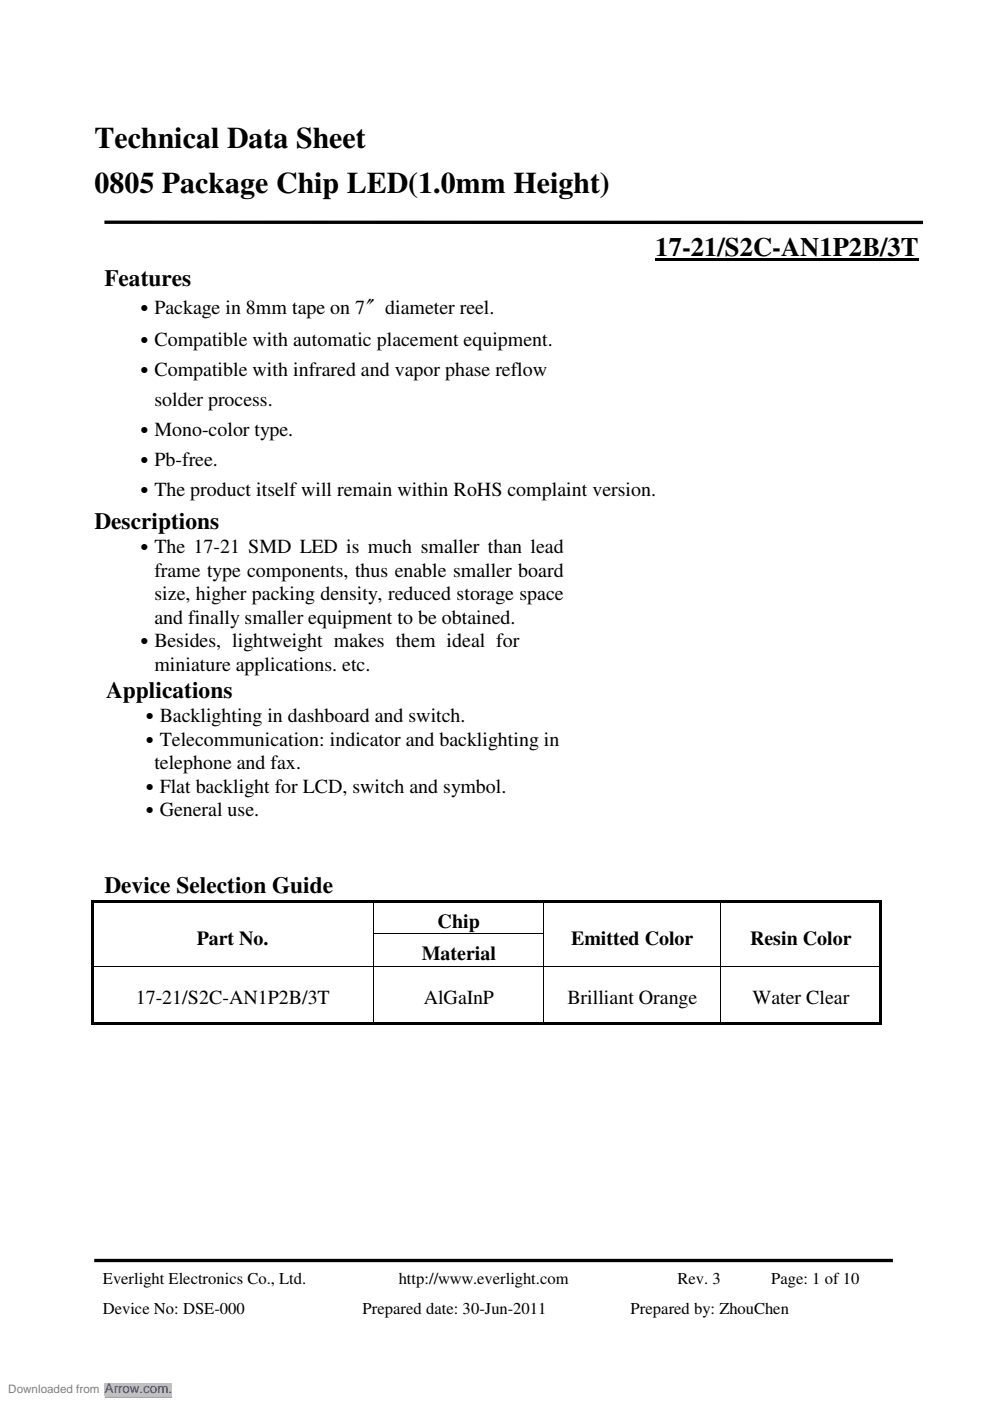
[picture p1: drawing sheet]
<svg xmlns="http://www.w3.org/2000/svg" width="210mm" height="297mm" viewBox="0 0 210 297" stroke-linecap="round" stroke-linejoin="round" font-family="sans-serif">
<defs><g id="words">
<g font-size="6.3">
<text x="20" y="31.5">Technical Data Sheet</text>
<text x="20" y="41">0805 Package Chip LED(1.0mm Height)</text>
</g>
<text font-size="5.6" x="138.9" y="54.2">17-21/S2C-AN1P2B/3T</text>
<g font-size="5">
<text x="22.1" y="60.7">Features</text>
<text x="20" y="112.2">Descriptions</text>
<text x="22.5" y="148">Applications</text>
<text x="22.1" y="189.3">Device Selection Guide</text>
</g>
<g font-size="4.2">
<text x="28.5" y="66.6">․Package in 8mm tape on 7〞diameter reel.</text>
<text x="28.5" y="73.4">․Compatible with automatic placement equipment.</text>
<text x="28.5" y="79.8">․Compatible with infrared and vapor phase reflow</text>
<text x="32.7" y="86.1">solder process.</text>
<text x="28.5" y="92.5">․Mono-color type.</text>
<text x="28.5" y="98.8">․Pb-free.</text>
<text x="28.5" y="105.2">․The product itself will remain within RoHS complaint version.</text>
<text x="28.5" y="117.3">․The 17-21 SMD LED is much smaller than lead</text>
<text x="32.7" y="122.3">frame type components, thus enable smaller board</text>
<text x="32.7" y="127.3">size, higher packing density, reduced storage space</text>
<text x="28.5" y="137.2">․Besides, lightweight makes them ideal for</text>
<text x="32.7" y="132.2">and finally smaller equipment to be obtained.</text>
<text x="32.7" y="142.2">miniature applications. etc.</text>
<text x="29.6" y="153.1">․Backlighting in dashboard and switch.</text>
<text x="29.6" y="158.1">․Telecommunication: indicator and backlighting in</text>
<text x="32.7" y="163.1">telephone and fax.</text>
<text x="29.6" y="168.1">․Flat backlight for LCD, switch and symbol.</text>
<text x="29.6" y="173.1">․General use.</text>
<text x="92.8" y="196.8">Chip</text>
<text x="41.7" y="200.4">Part No.</text>
<text x="89.5" y="203.6">Material</text>
<text x="121.1" y="200.4">Emitted Color</text>
<text x="159" y="200.4">Resin Color</text>
<text x="28.8" y="212.9">17-21/S2C-AN1P2B/3T</text>
<text x="89.8" y="212.9">AlGaInP</text>
<text x="120.3" y="212.9">Brilliant Orange</text>
<text x="159.6" y="212.9">Water Clear</text>
</g>
<g font-size="3.5">
<text x="21.8" y="272.3">Everlight Electronics Co., Ltd.</text>
<text x="84.5" y="272.3">http://www.everlight.com</text>
<text x="143.6" y="272.3">Rev. 3</text>
<text x="163.5" y="272.3">Page: 1 of 10</text>
<text x="21.8" y="278.7">Device No: DSE-000</text>
<text x="76.8" y="278.7">Prepared date: 30-Jun-2011</text>
<text x="133.7" y="278.7">Prepared by: ZhouChen</text>
</g>
<text font-size="2.8" fill="#00f" x="22.2" y="295.3">Arrow.com.</text>
<text font-size="2.5" fill="#808080" x="1.8" y="295.3">Downloaded from</text>
</g></defs>
<path d="M22.1 47.1l173.6 .1M20 267.3h169.3" fill="none" stroke="#000" stroke-width=".71" stroke-linecap="butt"/>
<g fill="#000">
<path d="M138.9 54.8h55.9v.5h-55.9zM19.3 190.9h.5v.5h-.5zM19.3 191.4h.5v6.4h-.5zM19.3 197.8l.5 .1zM19.8 190.9h59.4v.5h-59.4zM79.2 190.9h.6v.5h-.6zM79.2 197.8l.1 .1zM79.8 190.9h35.4v.5h-35.4zM115.2 190.9h.5v.5h-.5zM115.2 197.8l.1 .1zM115.7 190.9h37.1v.5h-37.1zM152.8 190.9h.5v.5h-.5z"/>
<path d="M152.8 197.8l.1 .1zM153.3 190.9h33.2v.5h-33.2zM186.5 190.9h.5v.5h-.5zM186.5 191.4h.5v6.4h-.5zM186.5 197.8l.5 .1zM19.3 197.9h.5v7h-.5zM19.3 204.9h.5zM19.3 204.9h.5v11.8h-.5zM19.3 216.7h.5v.5h-.5zM19.8 216.7h59.4v.5h-59.4zM79.2 204.9h.1zM79.2 216.7h.6v.5h-.6z"/>
<path d="M79.8 216.7h35.4v.5h-35.4zM115.2 204.9h.1zM115.2 216.7h.5v.5h-.5zM115.7 216.7h37.1v.5h-37.1zM152.8 204.9h.1zM152.8 216.7h.5v.5h-.5zM153.3 216.7h33.2v.5h-33.2zM186.5 197.9h.5v7h-.5zM186.5 204.9h.5zM186.5 204.9h.5v11.8h-.5zM186.5 216.7h.5v.5h-.5z"/>
</g>
<g fill="none" stroke="#000" stroke-width=".21">
<path d="M79.3 191.4v6.4M79.3 197.9v7M79.3 197.8h35.9M115.3 191.4v6.4M115.3 197.9v7M152.9 191.4v6.4M152.9 197.9v7M19.8 204.9h59.4M79.3 204.9v11.8M79.3 204.9h35.9M115.3 204.9v11.8M115.3 204.9h37.5"/>
<path d="M152.9 204.9v11.8M152.9 204.9h33.6"/>
</g>
<path d="M0 294.6h70.6" fill="none" stroke="#fff" stroke-width="2.5" stroke-linecap="butt"/>
<path d="M22.2 293.3h14.3v2.6h-14.3z" fill="#c0c0c0"/>
<path d="M22.2 296.2h14.3" fill="none" stroke="#00f" stroke-width=".21"/>
<use href="#words"/>
</svg>
